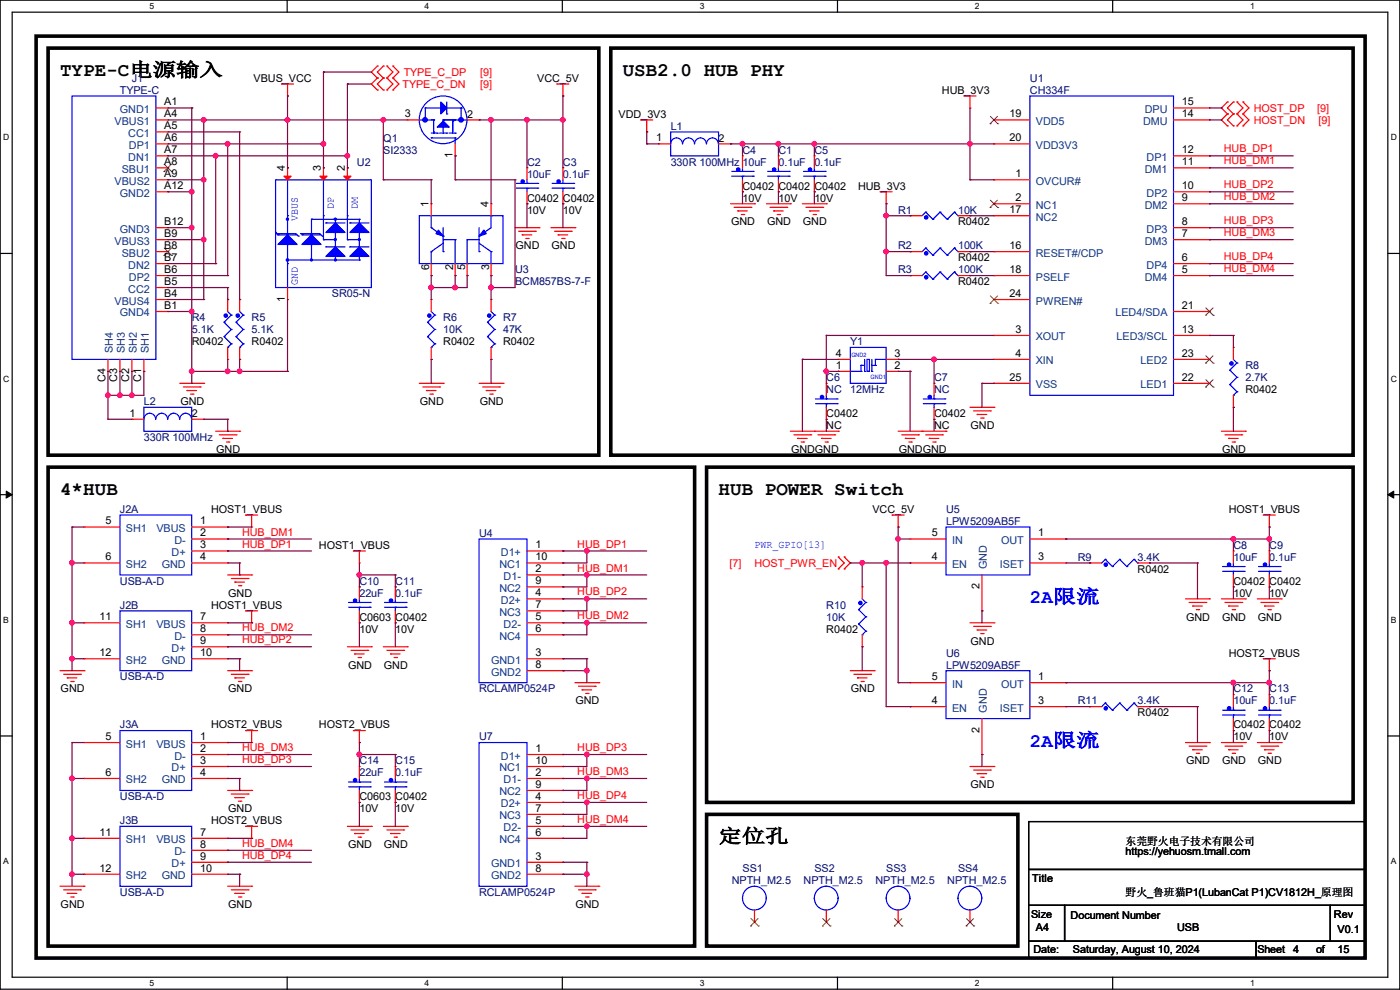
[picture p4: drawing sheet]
<svg xmlns="http://www.w3.org/2000/svg" width="297mm" height="210mm" viewBox="0 0 297 210" stroke-linecap="round" stroke-linejoin="round" font-family="sans-serif">
<defs><g id="words">
<g font-size="4.1">
<text x="12.7" y="16.2">TYPE-C电源输入</text>
<text x="132.1" y="16.2">USB2.0 HUB PHY</text>
<text x="12.7" y="105.1">4*HUB</text>
<text x="152.4" y="105.1">HUB POWER Switch</text>
<text x="152.4" y="178.7">定位孔</text>
</g>
<g font-size="4.1" fill="#00f">
<text x="218.5" y="127.9">2A限流</text>
<text x="218.5" y="158.4">2A限流</text>
</g>
<g font-size="2.3" fill="#000080">
<text x="28" y="17.4">J1</text>
<text x="218.5" y="17.4">U1</text>
<text x="25.4" y="19.9">TYPE-C</text>
<text x="218.5" y="19.9">CH334F</text>
<text x="142.3" y="27.5">L1</text>
<text x="75.7" y="35.1">U2</text>
<text x="81.3" y="30.1">Q1</text>
<text x="81.3" y="32.6">SI2333</text>
<text x="111.8" y="35.1">C2</text>
<text x="119.4" y="35.1">C3</text>
<text x="142.3" y="35.1">330R 100MHz</text>
<text x="157.5" y="32.6">C4</text>
<text x="157.5" y="35.1">10uF</text>
<text x="165.1" y="32.6">C1</text>
<text x="165.1" y="35.1">0.1uF</text>
<text x="172.8" y="32.6">C5</text>
<text x="172.8" y="35.1">0.1uF</text>
<text x="111.8" y="37.7">10uF</text>
<text x="119.4" y="37.7">0.1uF</text>
<text x="190.5" y="45.3">R1</text>
<text x="203.3" y="45.3">10K</text>
<text x="190.5" y="52.9">R2</text>
<text x="203.3" y="52.9">100K</text>
<text x="109.3" y="58">U3</text>
<text x="190.5" y="58">R3</text>
<text x="203.3" y="58">100K</text>
<text x="70.4" y="63.1">SR05-N</text>
<text x="109.3" y="60.5">BCM857BS-7-F</text>
<text x="40.7" y="68.2">R4</text>
<text x="40.7" y="70.7">5.1K</text>
<text x="53.4" y="68.2">R5</text>
<text x="53.4" y="70.7">5.1K</text>
<text x="94" y="68.2">R6</text>
<text x="94" y="70.7">10K</text>
<text x="106.7" y="68.2">R7</text>
<text x="106.7" y="70.7">47K</text>
<text x="180.4" y="73.2">Y1</text>
<text x="175.3" y="80.9">C6</text>
<text x="175.3" y="83.4">NC</text>
<text x="180.4" y="83.4">12MHz</text>
<text x="198.2" y="80.9">C7</text>
<text x="198.2" y="83.4">NC</text>
<text x="264.2" y="78.3">R8</text>
<text x="264.2" y="80.9">2.7K</text>
<text x="30.5" y="85.9">L2</text>
<text x="30.5" y="93.6">330R 100MHz</text>
<text x="25.4" y="108.8">J2A</text>
<text x="101.6" y="113.9">U4</text>
<text x="200.7" y="108.8">U5</text>
<text x="200.7" y="111.3">LPW5209AB5F</text>
<text x="228.6" y="119">R9</text>
<text x="241.4" y="119">3.4K</text>
<text x="261.7" y="116.4">C8</text>
<text x="261.7" y="119">10uF</text>
<text x="269.3" y="116.4">C9</text>
<text x="269.3" y="119">0.1uF</text>
<text x="25.4" y="124">USB-A-D</text>
<text x="76.2" y="124">C10</text>
<text x="83.9" y="124">C11</text>
<text x="25.4" y="129.1">J2B</text>
<text x="76.2" y="126.6">22uF</text>
<text x="83.9" y="126.6">0.1uF</text>
<text x="175.3" y="129.1">R10</text>
<text x="175.3" y="131.7">10K</text>
<text x="200.7" y="139.3">U6</text>
<text x="200.7" y="141.8">LPW5209AB5F</text>
<text x="25.4" y="144.4">USB-A-D</text>
<text x="101.6" y="146.9">RCLAMP0524P</text>
<text x="228.6" y="149.4">R11</text>
<text x="241.4" y="149.4">3.4K</text>
<text x="261.7" y="146.9">C12</text>
<text x="261.7" y="149.4">10uF</text>
<text x="269.3" y="146.9">C13</text>
<text x="269.3" y="149.4">0.1uF</text>
<text x="25.4" y="154.5">J3A</text>
<text x="101.6" y="157.1">U7</text>
<text x="76.2" y="162.1">C14</text>
<text x="76.2" y="164.7">22uF</text>
<text x="83.9" y="162.1">C15</text>
<text x="83.9" y="164.7">0.1uF</text>
<text x="25.4" y="169.8">USB-A-D</text>
<text x="25.4" y="174.8">J3B</text>
<text x="157.5" y="185">SS1</text>
<text x="172.8" y="185">SS2</text>
<text x="188" y="185">SS3</text>
<text x="203.2" y="185">SS4</text>
<text x="25.4" y="190.1">USB-A-D</text>
<text x="101.6" y="190.1">RCLAMP0524P</text>
<text x="155.2" y="187.5">NPTH_M2.5</text>
<text x="170.5" y="187.5">NPTH_M2.5</text>
<text x="185.7" y="187.5">NPTH_M2.5</text>
<text x="201" y="187.5">NPTH_M2.5</text>
</g>
<g font-size="2.3">
<text x="53.8" y="17.4">VBUS_VCC</text>
<text x="114" y="17.4">VCC_5V</text>
<text x="34.8" y="22.4">A1</text>
<text x="199.8" y="19.9">HUB_3V3</text>
<text x="250.7" y="22.4">15</text>
<text x="34.8" y="24.9">A4</text>
<text x="34.8" y="27.4">A5</text>
<text x="34.8" y="30">A6</text>
<text x="85.9" y="24.9">3</text>
<text x="99.1" y="25">2</text>
<text x="131.2" y="25">VDD_3V3</text>
<text x="139.2" y="30">1</text>
<text x="214.2" y="24.9">19</text>
<text x="214.2" y="30">20</text>
<text x="250.7" y="24.9">14</text>
<text x="34.8" y="32.5">A7</text>
<text x="34.8" y="35.1">A8</text>
<text x="96" y="33.6" transform="rotate(-90 96 33.6)">1</text>
<text x="152.4" y="30.1">2</text>
<text x="250.7" y="35.1">11</text>
<text x="250.7" y="32.5">12</text>
<text x="34.8" y="37.6">A9</text>
<text x="34.8" y="40.1">A12</text>
<text x="60.5" y="36.4" transform="rotate(-90 60.5 36.4)">4</text>
<text x="68.1" y="36.4" transform="rotate(-90 68.1 36.4)">3</text>
<text x="73.2" y="36.4" transform="rotate(-90 73.2 36.4)">2</text>
<text x="157.5" y="40.2">C0402</text>
<text x="165.1" y="40.2">C0402</text>
<text x="172.8" y="40.2">C0402</text>
<text x="182" y="40.2">HUB_3V3</text>
<text x="215.4" y="37.6">1</text>
<text x="250.7" y="40.1">10</text>
<text x="34.8" y="47.8">B12</text>
<text x="90.9" y="44" transform="rotate(-90 90.9 44)">1</text>
<text x="103.6" y="44" transform="rotate(-90 103.6 44)">4</text>
<text x="111.8" y="42.8">C0402</text>
<text x="111.8" y="45.3">10V</text>
<text x="119.4" y="42.8">C0402</text>
<text x="119.4" y="45.3">10V</text>
<text x="155.1" y="47.8">GND</text>
<text x="157.5" y="42.8">10V</text>
<text x="162.7" y="47.8">GND</text>
<text x="165.1" y="42.8">10V</text>
<text x="170.4" y="47.8">GND</text>
<text x="172.8" y="42.8">10V</text>
<text x="203.2" y="47.8">R0402</text>
<text x="214.2" y="45.2">17</text>
<text x="215.4" y="42.7">2</text>
<text x="250.7" y="47.8">8</text>
<text x="250.7" y="42.7">9</text>
<text x="34.8" y="50.3">B9</text>
<text x="34.8" y="52.8">B8</text>
<text x="109.4" y="52.9">GND</text>
<text x="117" y="52.9">GND</text>
<text x="214.2" y="52.8">16</text>
<text x="250.7" y="50.3">7</text>
<text x="34.8" y="55.4">B7</text>
<text x="34.8" y="57.9">B6</text>
<text x="91.1" y="57.2" transform="rotate(-90 91.1 57.2)">6</text>
<text x="96.1" y="57.2" transform="rotate(-90 96.1 57.2)">2</text>
<text x="98.7" y="57.2" transform="rotate(-90 98.7 57.2)">5</text>
<text x="103.8" y="57.2" transform="rotate(-90 103.8 57.2)">3</text>
<text x="203.2" y="55.5">R0402</text>
<text x="214.2" y="57.9">18</text>
<text x="250.7" y="57.9">5</text>
<text x="250.7" y="55.4">6</text>
<text x="34.8" y="60.5">B5</text>
<text x="34.8" y="63">B4</text>
<text x="34.8" y="65.5">B1</text>
<text x="60.5" y="64.1" transform="rotate(-90 60.5 64.1)">1</text>
<text x="203.2" y="60.5">R0402</text>
<text x="214.2" y="63">24</text>
<text x="250.7" y="65.5">21</text>
<text x="215.4" y="70.6">3</text>
<text x="250.7" y="70.6">13</text>
<text x="40.7" y="73.2">R0402</text>
<text x="53.4" y="73.2">R0402</text>
<text x="94" y="73.2">R0402</text>
<text x="106.7" y="73.2">R0402</text>
<text x="177.3" y="75.7">4</text>
<text x="189.8" y="75.7">3</text>
<text x="215.4" y="75.7">4</text>
<text x="250.7" y="75.7">23</text>
<text x="22.4" y="80.9" transform="rotate(-90 22.4 80.9)">C4</text>
<text x="24.9" y="80.9" transform="rotate(-90 24.9 80.9)">C3</text>
<text x="27.4" y="80.9" transform="rotate(-90 27.4 80.9)">C2</text>
<text x="30" y="80.9" transform="rotate(-90 30 80.9)">C1</text>
<text x="177.3" y="78.2">1</text>
<text x="189.8" y="78.2">2</text>
<text x="214.2" y="80.8">25</text>
<text x="250.7" y="80.8">22</text>
<text x="264.2" y="83.4">R0402</text>
<text x="27.5" y="88.4">1</text>
<text x="38.3" y="85.9">GND</text>
<text x="40.7" y="88.5">2</text>
<text x="89.1" y="85.9">GND</text>
<text x="101.8" y="85.9">GND</text>
<text x="175.3" y="88.5">C0402</text>
<text x="198.2" y="88.5">C0402</text>
<text x="175.3" y="91">NC</text>
<text x="198.2" y="91">NC</text>
<text x="205.9" y="91">GND</text>
<text x="45.9" y="96.1">GND</text>
<text x="167.8" y="96.1">GNDGND</text>
<text x="190.7" y="96.1">GNDGND</text>
<text x="259.3" y="96.1">GND</text>
<text x="22.4" y="111.3">5</text>
<text x="42.5" y="111.3">1</text>
<text x="42.5" y="113.8">2</text>
<text x="44.8" y="108.8">HOST1_VBUS</text>
<text x="185.1" y="108.8">VCC_5V</text>
<text x="197.7" y="113.8">5</text>
<text x="220.3" y="113.8">1</text>
<text x="260.7" y="108.8">HOST1_VBUS</text>
<text x="22.4" y="118.9">6</text>
<text x="42.5" y="116.3">3</text>
<text x="42.5" y="118.9">4</text>
<text x="67.6" y="116.4">HOST1_VBUS</text>
<text x="113.6" y="116.3">1</text>
<text x="113.6" y="118.9">10</text>
<text x="197.7" y="118.9">4</text>
<text x="220.3" y="118.9">3</text>
<text x="113.6" y="121.4">2</text>
<text x="113.6" y="124">9</text>
<text x="207.8" y="125" transform="rotate(-90 207.8 125)">2</text>
<text x="241.3" y="121.5">R0402</text>
<text x="261.7" y="124">C0402</text>
<text x="269.3" y="124">C0402</text>
<text x="21.1" y="131.6">11</text>
<text x="42.5" y="131.6">7</text>
<text x="44.8" y="129.1">HOST1_VBUS</text>
<text x="48.4" y="126.6">GND</text>
<text x="76.2" y="131.7">C0603</text>
<text x="83.9" y="131.7">C0402</text>
<text x="113.6" y="126.5">4</text>
<text x="113.6" y="131.6">5</text>
<text x="113.6" y="129">7</text>
<text x="251.6" y="131.7">GND</text>
<text x="259.3" y="131.7">GND</text>
<text x="261.7" y="126.6">10V</text>
<text x="266.9" y="131.7">GND</text>
<text x="269.3" y="126.6">10V</text>
<text x="42.5" y="134.1">8</text>
<text x="42.5" y="136.7">9</text>
<text x="76.2" y="134.2">10V</text>
<text x="83.9" y="134.2">10V</text>
<text x="113.6" y="134.1">6</text>
<text x="175.3" y="134.2">R0402</text>
<text x="205.9" y="136.7">GND</text>
<text x="21.1" y="139.2">12</text>
<text x="42.5" y="139.2">10</text>
<text x="73.8" y="141.8">GND</text>
<text x="81.5" y="141.8">GND</text>
<text x="113.6" y="139.2">3</text>
<text x="113.6" y="141.7">8</text>
<text x="260.7" y="139.3">HOST2_VBUS</text>
<text x="12.9" y="146.9">GND</text>
<text x="48.4" y="146.9">GND</text>
<text x="122.1" y="149.4">GND</text>
<text x="180.5" y="146.9">GND</text>
<text x="197.7" y="144.3">5</text>
<text x="197.7" y="149.4">4</text>
<text x="220.3" y="149.4">3</text>
<text x="220.3" y="144.3">1</text>
<text x="44.8" y="154.5">HOST2_VBUS</text>
<text x="67.6" y="154.5">HOST2_VBUS</text>
<text x="207.8" y="155.5" transform="rotate(-90 207.8 155.5)">2</text>
<text x="241.3" y="152">R0402</text>
<text x="261.7" y="154.5">C0402</text>
<text x="269.3" y="154.5">C0402</text>
<text x="22.4" y="157">5</text>
<text x="42.5" y="157">1</text>
<text x="42.5" y="159.5">2</text>
<text x="113.6" y="159.5">1</text>
<text x="261.7" y="157.1">10V</text>
<text x="269.3" y="157.1">10V</text>
<text x="22.4" y="164.6">6</text>
<text x="42.5" y="162.1">3</text>
<text x="42.5" y="164.6">4</text>
<text x="113.6" y="164.6">2</text>
<text x="113.6" y="167.1">9</text>
<text x="113.6" y="162.1">10</text>
<text x="205.9" y="167.2">GND</text>
<text x="251.6" y="162.1">GND</text>
<text x="259.3" y="162.1">GND</text>
<text x="266.9" y="162.1">GND</text>
<text x="48.4" y="172.3">GND</text>
<text x="76.2" y="169.8">C0603</text>
<text x="76.2" y="172.3">10V</text>
<text x="83.9" y="169.8">C0402</text>
<text x="83.9" y="172.3">10V</text>
<text x="113.6" y="169.7">4</text>
<text x="113.6" y="172.2">7</text>
<text x="21.1" y="177.3">11</text>
<text x="42.5" y="177.3">7</text>
<text x="42.5" y="179.8">8</text>
<text x="44.8" y="174.8">HOST2_VBUS</text>
<text x="73.8" y="179.9">GND</text>
<text x="81.5" y="179.9">GND</text>
<text x="113.6" y="174.8">5</text>
<text x="113.6" y="177.3">6</text>
<text x="238.8" y="179.2">东莞野火电子技术有限公司</text>
<text x="21.1" y="184.9">12</text>
<text x="42.5" y="182.4">9</text>
<text x="42.5" y="184.9">10</text>
<text x="113.6" y="182.4">3</text>
<text x="113.6" y="184.9">8</text>
<text x="238.8" y="181.4">https://yehuosm.tmall.com</text>
<text x="219" y="187">Title</text>
<text x="238.8" y="190.1">野火_鲁班猫P1(LubanCat P1)CV1812H_原理图</text>
<text x="12.9" y="192.6">GND</text>
<text x="48.4" y="192.6">GND</text>
<text x="122.1" y="192.6">GND</text>
<text x="218.7" y="194.6">Size</text>
<text x="219.8" y="197.4">A4</text>
<text x="227.1" y="194.9">Document Number</text>
<text x="249.7" y="197.4">USB</text>
<text x="283" y="194.6">Rev</text>
<text x="283.8" y="197.9">V0.1</text>
<text x="219.2" y="202.3">Date:</text>
<text x="227.6" y="202.3">Saturday, August 10, 2024</text>
<text x="266.8" y="202.3">Sheet</text>
<text x="274.4" y="202.3">4</text>
<text x="279.2" y="202.3">of</text>
<text x="283.8" y="202.3">15</text>
</g>
<g font-size="2.3" fill="#f00">
<text x="85.6" y="16.1">TYPE_C_DP</text>
<text x="101.9" y="16.1">[9]</text>
<text x="85.4" y="18.6">TYPE_C_DN</text>
<text x="101.9" y="18.6">[9]</text>
<text x="266" y="23.7">HOST_DP</text>
<text x="279.4" y="23.7">[9]</text>
<text x="266" y="26.2">HOST_DN</text>
<text x="279.7" y="26.2">[9]</text>
<text x="259.6" y="32.3">HUB_DP1</text>
<text x="259.6" y="34.9">HUB_DM1</text>
<text x="259.6" y="40">HUB_DP2</text>
<text x="259.6" y="42.5">HUB_DM2</text>
<text x="259.6" y="47.6">HUB_DP3</text>
<text x="259.6" y="50.1">HUB_DM3</text>
<text x="259.6" y="57.7">HUB_DM4</text>
<text x="259.6" y="55.2">HUB_DP4</text>
<text x="51.4" y="113.6">HUB_DM1</text>
<text x="51.4" y="116.2">HUB_DP1</text>
<text x="122.5" y="116.2">HUB_DP1</text>
<text x="122.5" y="121.2">HUB_DM1</text>
<text x="154.7" y="120.2">[7]</text>
<text x="160.1" y="120.2">HOST_PWR_EN</text>
<text x="122.5" y="126.3">HUB_DP2</text>
<text x="122.5" y="131.4">HUB_DM2</text>
<text x="51.4" y="133.9">HUB_DM2</text>
<text x="51.4" y="136.5">HUB_DP2</text>
<text x="51.4" y="159.3">HUB_DM3</text>
<text x="51.4" y="161.9">HUB_DP3</text>
<text x="122.5" y="159.3">HUB_DP3</text>
<text x="122.5" y="164.4">HUB_DM3</text>
<text x="122.5" y="169.5">HUB_DP4</text>
<text x="51.4" y="179.7">HUB_DM4</text>
<text x="122.5" y="174.6">HUB_DM4</text>
<text x="51.4" y="182.2">HUB_DP4</text>
</g>
<g font-size="2.3" fill="#004080">
<text x="25.4" y="24">GND1</text>
<text x="242.9" y="24">DPU</text>
<text x="24.3" y="26.5">VBUS1</text>
<text x="27.2" y="29">CC1</text>
<text x="219.8" y="26.5">VDD5</text>
<text x="242.5" y="26.5">DMU</text>
<text x="27.2" y="34.1">DN1</text>
<text x="27.3" y="31.6">DP1</text>
<text x="219.8" y="31.6">VDD3V3</text>
<text x="243.3" y="34.1">DP1</text>
<text x="24.3" y="39.2">VBUS2</text>
<text x="25.4" y="41.7">GND2</text>
<text x="25.8" y="36.7">SBU1</text>
<text x="219.8" y="39.2">OVCUR#</text>
<text x="242.9" y="36.7">DM1</text>
<text x="243.3" y="41.7">DP2</text>
<text x="219.8" y="44.3">NC1</text>
<text x="219.8" y="46.8">NC2</text>
<text x="242.9" y="44.3">DM2</text>
<text x="24.3" y="51.9">VBUS3</text>
<text x="25.4" y="49.4">GND3</text>
<text x="242.9" y="51.9">DM3</text>
<text x="243.3" y="49.4">DP3</text>
<text x="25.8" y="54.4">SBU2</text>
<text x="27.2" y="57">DN2</text>
<text x="27.3" y="59.5">DP2</text>
<text x="219.8" y="54.4">RESET#/CDP</text>
<text x="219.8" y="59.5">PSELF</text>
<text x="242.9" y="59.5">DM4</text>
<text x="243.3" y="57">DP4</text>
<text x="24.3" y="64.6">VBUS4</text>
<text x="27.2" y="62.1">CC2</text>
<text x="219.8" y="64.6">PWREN#</text>
<text x="25.4" y="67.1">GND4</text>
<text x="236.6" y="67.1">LED4/SDA</text>
<text x="24" y="75" transform="rotate(-90 24 75)">SH4</text>
<text x="26.5" y="75" transform="rotate(-90 26.5 75)">SH3</text>
<text x="29" y="75" transform="rotate(-90 29 75)">SH2</text>
<text x="31.6" y="75" transform="rotate(-90 31.6 75)">SH1</text>
<text x="219.8" y="72.2">XOUT</text>
<text x="219.8" y="77.3">XIN</text>
<text x="236.9" y="72.2">LED3/SCL</text>
<text x="242" y="77.3">LED2</text>
<text x="219.8" y="82.4">VSS</text>
<text x="242" y="82.4">LED1</text>
<text x="26.7" y="112.9">SH1</text>
<text x="33.2" y="112.9">VBUS</text>
<text x="36.4" y="117.9">D+</text>
<text x="37" y="115.4">D-</text>
<text x="106.3" y="117.9">D1+</text>
<text x="202" y="115.4">IN</text>
<text x="212.4" y="115.4">OUT</text>
<text x="26.7" y="120.5">SH2</text>
<text x="34.3" y="120.5">GND</text>
<text x="106" y="125.6">NC2</text>
<text x="106" y="120.5">NC1</text>
<text x="106.9" y="123">D1-</text>
<text x="202" y="120.5">EN</text>
<text x="209.4" y="120.7" transform="rotate(-90 209.4 120.7)">GND</text>
<text x="212.1" y="120.5">ISET</text>
<text x="106" y="130.6">NC3</text>
<text x="106.3" y="128.1">D2+</text>
<text x="26.7" y="133.2">SH1</text>
<text x="33.2" y="133.2">VBUS</text>
<text x="37" y="135.7">D-</text>
<text x="106" y="135.7">NC4</text>
<text x="106.9" y="133.2">D2-</text>
<text x="26.7" y="140.8">SH2</text>
<text x="34.3" y="140.8">GND</text>
<text x="36.4" y="138.3">D+</text>
<text x="104.2" y="140.8">GND1</text>
<text x="104.2" y="143.3">GND2</text>
<text x="202" y="145.9">IN</text>
<text x="212.4" y="145.9">OUT</text>
<text x="202" y="151">EN</text>
<text x="209.4" y="151.2" transform="rotate(-90 209.4 151.2)">GND</text>
<text x="212.1" y="151">ISET</text>
<text x="26.7" y="158.6">SH1</text>
<text x="33.2" y="158.6">VBUS</text>
<text x="37" y="161.1">D-</text>
<text x="106.3" y="161.1">D1+</text>
<text x="26.7" y="166.2">SH2</text>
<text x="34.3" y="166.2">GND</text>
<text x="36.4" y="163.7">D+</text>
<text x="106" y="163.7">NC1</text>
<text x="106.9" y="166.2">D1-</text>
<text x="106" y="173.8">NC3</text>
<text x="106" y="168.7">NC2</text>
<text x="106.3" y="171.3">D2+</text>
<text x="26.7" y="178.9">SH1</text>
<text x="33.2" y="178.9">VBUS</text>
<text x="106" y="178.9">NC4</text>
<text x="106.9" y="176.4">D2-</text>
<text x="36.4" y="184">D+</text>
<text x="37" y="181.4">D-</text>
<text x="104.2" y="184">GND1</text>
<text x="26.7" y="186.5">SH2</text>
<text x="34.3" y="186.5">GND</text>
<text x="104.2" y="186.5">GND2</text>
</g>
<g font-size="2.3" fill="#00f">
<text x="63.2" y="46.8" transform="rotate(-90 63.2 46.8)">VBUS</text>
<text x="70.8" y="44.2" transform="rotate(-90 70.8 44.2)">DP</text>
<text x="75.9" y="44.2" transform="rotate(-90 75.9 44.2)">DM</text>
<text x="63.2" y="60.5" transform="rotate(-90 63.2 60.5)">GND</text>
<text x="160.1" y="116.2">PWR_GPIO[13]</text>
</g>
<g font-size="1.8">
<text x="31.7" y="1.9">5</text>
<text x="90.1" y="1.9">4</text>
<text x="148.5" y="1.9">3</text>
<text x="206.8" y="1.9">2</text>
<text x="265.2" y="1.9">1</text>
<text x=".7" y="29.8">D</text>
<text x="295.1" y="29.8">D</text>
<text x=".7" y="80.9">C</text>
<text x="295.1" y="80.9">C</text>
<text x=".7" y="132.1">B</text>
<text x="295.1" y="132.1">B</text>
<text x=".7" y="183.3">A</text>
<text x="295.1" y="183.3">A</text>
<text x="31.7" y="209.2">5</text>
<text x="90.1" y="209.2">4</text>
<text x="148.5" y="209.2">3</text>
<text x="206.8" y="209.2">2</text>
<text x="265.2" y="209.2">1</text>
</g>
<g font-size="1.3" fill="#00f">
<text x="180.6" y="75.6">GND2</text>
<text x="184.7" y="80.5">GND1</text>
</g>
</g></defs>
<path d="M0 0h297v209.8h-297zM2.6 2.6h291.8v204.7h-291.8z" fill="none" stroke="#000" stroke-width=".25"/>
<g fill="#fff">
<path d="M31.7 .3h1v2h-1z"/>
<path d="M31.7 207.6h1v1.9h-1z"/>
</g>
<path d="M60.9 0v2.6M60.9 207.3v2.5" fill="none" stroke="#000" stroke-width=".25"/>
<g fill="#fff">
<path d="M90.1 .3h1v2h-1z"/>
<path d="M90.1 207.6h1v1.9h-1z"/>
</g>
<path d="M119.3 0v2.6M119.3 207.3v2.5" fill="none" stroke="#000" stroke-width=".25"/>
<g fill="#fff">
<path d="M148.5 .3h.9v2h-.9z"/>
<path d="M148.5 207.6h.9v1.9h-.9z"/>
</g>
<path d="M177.7 0v2.6M177.7 207.3v2.5" fill="none" stroke="#000" stroke-width=".25"/>
<g fill="#fff">
<path d="M206.8 .3h1v2h-1z"/>
<path d="M206.8 207.6h1v1.9h-1z"/>
</g>
<path d="M236.1 0v2.6M236.1 207.3v2.5" fill="none" stroke="#000" stroke-width=".25"/>
<g fill="#fff">
<path d="M265.2 .3h1v2h-1z"/>
<path d="M265.2 207.6h1v1.9h-1z"/>
<path d="M.7 28.2h1.2v1.9h-1.2z"/>
<path d="M295.1 28.2h1.2v1.9h-1.2z"/>
<path d="M.7 79.3h1.2v2h-1.2z"/>
<path d="M295.1 79.3h1.2v2h-1.2z"/>
</g>
<path d="M0 53.8h2.6M294.4 53.8h2.6" fill="none" stroke="#000" stroke-width=".25"/>
<g fill="#fff">
<path d="M.7 130.5h1.2v2h-1.2z"/>
<path d="M295.1 130.5h1.1v2h-1.1z"/>
</g>
<path d="M0 104.9h2.6M294.4 104.9h2.6" fill="none" stroke="#000" stroke-width=".25"/>
<path d="M1.3 104.2l1.3 .7-1.3 .8zM294.4 104.9l1.3-.7v1.5z" fill="#000" stroke="#000" stroke-width=".21"/>
<g fill="#fff">
<path d="M.7 181.7h1.2v2h-1.2z"/>
<path d="M295.1 181.7h1.1v2h-1.1z"/>
</g>
<path d="M0 156.1h2.6M294.4 156.1h2.6M218.2 174.3h71.4v10.1h-71.4zM218.2 184.4h71.4v7.7h-71.4zM218.2 192.1h7.6v7.6h-7.6zM218.2 199.7h48.3v3.5h-48.3zM225.8 192.1h56.4v7.6h-56.4zM266.5 199.7h23.1v3.5h-23.1zM282.2 192.1h7.4v7.6h-7.4z" fill="none" stroke="#000" stroke-width=".25"/>
<path d="M7.7 7.7h281.9v195.5h-281.9zM10.2 10.2h116.8v86.4h-116.8zM129.6 10.2h157.5v86.4h-157.5zM10.2 99.1h137.2v101.6h-137.2zM149.9 99.1h137.2v71.1h-137.2zM149.9 172.8h66v27.9h-66z" fill="none" stroke="#000" stroke-width=".76"/>
<g fill="none" stroke="#f00" stroke-width=".25">
<path d="M59.7 17.8h.1M59.7 17.8h2.6M61 17.8v2.6M80.1 16.6h.1M80.1 19.1h.1M80.1 14h.1M80.1 16.6l-1.3 1.2 1.3 1.3M80.1 14l-1.3 1.3 1.3 1.3M81.3 19.1h.1M81.3 16.6h.1M81.3 14h.1M81.3 16.6l-1.2 1.2 1.2 1.3"/>
<path d="M81.3 14l-1.2 1.3 1.2 1.3M82.1 19.1h.1M82.1 16.6h.1M82.1 14h.1M82.1 16.6l1.3 1.2-1.3 1.3M82.1 14l1.3 1.3-1.3 1.3M83.4 16.6h.1M83.4 19.1h.1M83.4 14h.1M83.4 16.6l1.2 1.2-1.2 1.3M83.4 14l1.2 1.3-1.2 1.3M118.2 17.8h.1"/>
<path d="M118.2 17.8h2.5M119.4 17.8v2.6M33.1 25.4h2.5M33.1 30.5h2.5M33.1 22.9h2.5M33.1 28h2.5M33.1 33.1h2.5M33.1 35.6h2.5M33.1 38.1h2.5M35.6 22.9h.1M35.6 25.4h.1M35.6 28h.1"/>
<path d="M35.6 30.5h.1M35.6 33.1h.1M35.6 35.6h.1M35.6 38.1h.1M61 20.4h.1M61 35.6h.1M61 35.6v2.5M68.6 35.6h.1M68.6 35.6v2.5M73.7 35.6h.1M73.7 35.6v2.5M86.4 25.4h.1"/>
<path d="M86.4 25.4h2.5M96.6 33.1h.1M96.6 30.5v2.6M99.1 25.4h2.5M101.6 25.4h.1M111.8 35.6h.1M111.8 35.6v2.5M119.4 20.4h.1M119.4 35.6h.1M119.4 35.6v2.5M135.9 25.4h.1M135.9 25.4h2.6"/>
<path d="M137.2 28h.1M137.2 25.4v2.6M139.7 30.5h.1M139.7 30.5h2.6M152.4 30.5h2.6M155 30.5h.1M157.5 33.1h.1M157.5 33.1v2.5M157.5 38.1v2.6M165.1 33.1h.1M165.1 33.1v2.5M165.1 38.1v2.6"/>
<path d="M172.8 33.1h.1M172.8 33.1v2.5M172.8 38.1v2.6M204.5 20.4h.1M204.5 20.4h2.6M205.8 22.9h.1M205.8 20.4v2.5M210.9 38.1h.1M210.9 25.4h.1M210.9 30.5h.1M210.9 25.4h7.6M210.9 30.5h7.6"/>
<path d="M210.9 38.1h7.6M249 25.4h7.6M249 22.9h7.6M249 33.1h7.6M249 35.6h7.6M256.6 35.6h.1M256.6 33.1h.1M256.6 25.4h.1M256.6 22.9h.1M260.4 21.6h.1M260.4 24.2h.1M260.4 26.7h.1"/>
<path d="M260.4 21.6l-1.3 1.3 1.3 1.3M260.4 24.2l-1.3 1.2 1.3 1.3M261.7 24.2h.1M261.7 21.6h.1M261.7 26.7h.1M261.7 21.6l-1.3 1.3 1.3 1.3M261.7 24.2l-1.3 1.2 1.3 1.3M262.4 24.2h.1M262.4 21.6h.1M262.4 26.7h.1M262.4 21.6l1.3 1.3-1.3 1.3M262.4 24.2l1.3 1.2-1.3 1.3"/>
<path d="M263.7 21.6h.1M263.7 24.2h.1M263.7 26.7h.1M263.7 21.6l1.3 1.3-1.3 1.3M263.7 24.2l1.3 1.2-1.3 1.3M33.1 48.3h2.5M33.1 40.7h2.5M33.1 50.8h2.5M33.1 53.4h2.5M33.1 55.9h2.5M33.1 58.5h2.5M35.6 40.7h.1"/>
<path d="M35.6 48.3h.1M35.6 50.8h.1M35.6 53.4h.1M35.6 55.9h.1M35.6 58.5h.1M91.5 43.2h.1M91.5 58.5h.1M91.5 43.2v2.6M91.5 55.9v2.6M96.6 58.5h.1M96.6 55.9v2.6M99.1 58.5h.1"/>
<path d="M99.1 55.9v2.6M104.2 58.5h.1M104.2 43.2h.1M104.2 43.2v2.6M104.2 55.9v2.6M109.3 48.3h5M110 49.1h3.6M110.8 49.8h.1M110.8 49.8h2M111.5 50.6h.6M111.8 43.2h.1M111.8 40.7v2.5"/>
<path d="M112.1 50.6h.1M113.6 49.1h.1M114.3 48.3h.1M116.9 48.3h5.1M117.6 49.1h3.6M118.4 49.8h.1M118.4 49.8h2M119.2 50.6h.5M119.4 43.2h.1M119.4 40.7v2.5M119.7 50.6h.1M121.2 49.1h.1"/>
<path d="M122 48.3h.1M155 43.2h5.1M155.7 44h3.6M156.5 44.7h.1M156.5 44.7h2M157.3 45.5h.5M157.5 40.7h.1M157.8 45.5h.1M159.3 44h.1M160.1 43.2h.1M162.6 43.2h5.1M163.4 44h3.5"/>
<path d="M164.1 44.7h.1M164.1 44.7h2.1M164.9 45.5h.5M165.1 40.7h.1M165.4 45.5h.1M166.9 44h.1M167.7 43.2h.1M170.2 43.2h5.1M171 44h3.5M171.7 44.7h.1M171.7 44.7h2.1M172.5 45.5h.5"/>
<path d="M172.8 40.7h.1M173 45.5h.1M174.5 44h.1M175.3 43.2h.1M186.7 40.7h.1M186.7 40.7h2.6M188 43.2h.1M188 40.7v2.5M193.1 45.8h.1M193.1 53.4h.1M193.1 58.5h.1M193.1 53.4h2.5"/>
<path d="M193.1 58.5h2.5M193.1 45.8h2.5M203.2 53.4h2.6M203.2 58.5h2.6M203.2 45.8h2.6M205.8 45.8h.1M205.8 53.4h.1M205.8 58.5h.1M210.9 43.2h.1M210.9 53.4h.1M210.9 45.8h.1M210.9 58.5h.1"/>
<path d="M210.9 43.2h7.6M210.9 53.4h7.6M210.9 58.5h7.6M210.9 45.8h7.6M249 48.3h7.6M249 43.2h7.6M249 40.7h7.6M249 50.8h7.6M249 55.9h7.6M249 58.5h7.6M256.6 58.5h.1M256.6 55.9h.1"/>
<path d="M256.6 50.8h.1M256.6 48.3h.1M256.6 43.2h.1M256.6 40.7h.1M22.9 78.8h.1M22.9 76.2v2.6M25.4 78.8h.1M25.4 76.2v2.6M28 78.8h.1M28 76.2v2.6M30.5 78.8h.1M30.5 76.2v2.6"/>
<path d="M33.1 61h2.5M33.1 63.5h2.5M33.1 66.1h2.5M35.6 61h.1M35.6 63.5h.1M35.6 66.1h.1M48.3 63.5h.1M48.3 76.2h.1M48.3 63.5v2.6M48.3 73.7v2.5M50.8 63.5h.1M50.8 76.2h.1"/>
<path d="M50.8 63.5v2.6M50.8 73.7v2.5M61 63.5h.1M61 61v2.5M91.5 63.5h.1M91.5 76.2h.1M91.5 63.5v2.6M91.5 73.7v2.5M104.2 63.5h.1M104.2 76.2h.1M104.2 63.5v2.6M104.2 73.7v2.5"/>
<path d="M177.8 78.8h.1M177.8 76.2h.1M177.8 78.8h2.6M177.8 76.2h2.6M188 78.8h2.5M188 76.2h2.5M190.5 78.8h.1M190.5 76.2h.1M210.9 71.2h.1M210.9 76.2h.1M210.9 63.5h.1M210.9 63.5h7.6"/>
<path d="M210.9 76.2h7.6M210.9 71.2h7.6M249 66.1h7.6M249 76.2h7.6M249 71.2h7.6M256.6 71.2h.1M256.6 66.1h.1M256.6 76.2h.1M261.7 73.7h.1M261.7 73.7v2.5M28 88.9h.1M28 88.9h2.5"/>
<path d="M38.1 81.3h5.1M38.9 82.1h3.6M39.7 82.8h.1M39.7 82.8h2M40.4 83.6h.5M40.7 88.9h2.5M40.9 83.6h.1M42.5 82.1h.1M43.2 81.3h.1M43.2 88.9h.1M45.8 91.5h5M46.5 92.2h3.6"/>
<path d="M47.3 93h.1M47.3 93h2M48 93.8h.6M48.6 93.8h.1M50.1 92.2h.1M50.8 91.5h.1M88.9 81.3h5.1M89.7 82.1h3.6M90.5 82.8h.1M90.5 82.8h2M91.2 83.6h.5M91.7 83.6h.1"/>
<path d="M93.3 82.1h.1M94 81.3h.1M101.6 81.3h5.1M102.4 82.1h3.6M103.2 82.8h.1M103.2 82.8h2M103.9 83.6h.5M104.4 83.6h.1M106 82.1h.1M106.7 81.3h.1M167.7 91.5h10.1M168.4 92.2h3.6"/>
<path d="M169.2 93h.1M169.2 93h2M170 93.8h.5M170.5 93.8h.1M172 92.2h.1M172.8 91.5h.1M173.5 92.2h3.6M174.3 93h.1M174.3 93h2M175 93.8h.6M175.3 81.3h.1M175.3 88.9h.1"/>
<path d="M175.3 81.3v2.6M175.3 86.4v2.5M175.6 93.8h.1M177.1 92.2h.1M177.8 91.5h.1M190.5 91.5h10.2M191.3 92.2h3.6M192.1 93h.1M192.1 93h2M192.8 93.8h.5M193.3 93.8h.1M194.9 92.2h.1"/>
<path d="M195.6 91.5h.1M196.4 92.2h3.5M197.1 93h.1M197.1 93h2.1M197.9 93.8h.5M198.2 81.3h.1M198.2 88.9h.1M198.2 81.3v2.6M198.2 86.4v2.5M198.4 93.8h.1M199.9 92.2h.1M200.7 91.5h.1"/>
<path d="M205.8 86.4h5.1M206.5 87.2h3.6M207.3 87.9h.1M207.3 87.9h2M208.1 88.7h.5M208.6 88.7h.1M210.1 87.2h.1M210.9 86.4h.1M210.9 81.3h.1M210.9 81.3h7.6M249 81.3h7.6M256.6 81.3h.1"/>
<path d="M259.1 91.5h5.1M259.9 92.2h3.5M260.6 93h.1M260.6 93h2.1M261.4 93.8h.5M261.7 86.4h.1M261.7 83.9v2.5M261.9 93.8h.1M263.4 92.2h.1M264.2 91.5h.1M17.8 111.8h.1M17.8 119.4h.1"/>
<path d="M17.8 119.4h7.6M17.8 111.8h7.6M40.7 116.9h7.6M40.7 119.4h7.6M40.7 114.3h7.6M40.7 111.8h7.6M48.3 111.8h.1M48.3 114.3h.1M48.3 116.9h.1M48.3 119.4h.1M52.1 109.3h.1M52.1 109.3h2.6"/>
<path d="M53.4 111.8h.1M53.4 109.3v2.5M75 116.9h.1M75 116.9h2.5M76.2 119.4h.1M76.2 116.9v2.5M111.8 116.9h7.6M111.8 119.4h7.6M119.4 116.9h.1M119.4 119.4h.1M177.8 118.2h.1M177.8 118.2l1.3 1.2-1.3 1.3"/>
<path d="M179.1 118.2h.1M179.1 118.2l1.3 1.2-1.3 1.3M189.3 109.3h.1M189.3 109.3h2.5M190.5 111.8h.1M190.5 109.3v2.5M193.1 114.3h.1M193.1 119.4h.1M193.1 119.4h7.6M193.1 114.3h7.6M218.5 119.4h7.6M218.5 114.3h7.6"/>
<path d="M226.1 119.4h.1M226.1 114.3h.1M231.2 119.4h.1M231.2 119.4h2.5M241.3 119.4h2.6M243.9 119.4h.1M261.7 116.9h.1M261.7 116.9v2.5M268 109.3h.1M268 109.3h2.6M269.3 111.8h.1M269.3 116.9h.1"/>
<path d="M269.3 109.3v2.5M269.3 116.9v2.5M17.8 132.1h.1M17.8 139.7h.1M17.8 132.1h7.6M17.8 139.7h7.6M40.7 132.1h7.6M40.7 139.7h7.6M40.7 137.2h7.6M40.7 134.7h7.6M48.3 132.1h.1M48.3 134.7h.1"/>
<path d="M48.3 137.2h.1M48.3 139.7h.1M48.3 122h5.1M49.1 122.7h3.5M49.8 123.5h.1M49.8 123.5h2.1M50.6 124.2h.5M51.1 124.2h.1M52.1 129.6h.1M52.1 129.6h2.6M52.6 122.7h.1M53.4 122h.1"/>
<path d="M53.4 132.1h.1M53.4 129.6v2.5M73.7 137.2h5.1M74.5 138h3.5M75.2 138.7h.1M75.2 138.7h2.1M76 139.5h.5M76.2 124.5h.1M76.2 132.1h.1M76.2 124.5v2.5M76.2 129.6v2.5M76.5 139.5h.1"/>
<path d="M78 138h.1M78.8 137.2h.1M81.3 137.2h5.1M82.1 138h3.5M82.8 138.7h.1M82.8 138.7h2.1M83.6 139.5h.5M83.9 124.5h.1M83.9 132.1h.1M83.9 124.5v2.5M83.9 129.6v2.5M84.1 139.5h.1"/>
<path d="M85.6 138h.1M86.4 137.2h.1M111.8 127h7.6M111.8 132.1h7.6M111.8 139.7h7.6M111.8 122h7.6M111.8 129.6h7.6M111.8 134.7h7.6M111.8 124.5h7.6M119.4 122h.1M119.4 139.7h.1M119.4 127h.1"/>
<path d="M119.4 132.1h.1M119.4 134.7h.1M119.4 129.6h.1M119.4 124.5h.1M177.8 120.7h.1M179.1 120.7h.1M182.9 124.5h.1M182.9 137.2h.1M182.9 124.5v2.5M182.9 134.7v2.5M205.8 132.1h5.1M206.5 132.9h3.6"/>
<path d="M207.3 133.6h.1M207.3 133.6h2M208.1 134.4h.5M208.3 129.6h.1M208.3 122v7.6M208.6 134.4h.1M210.1 132.9h.1M210.9 132.1h.1M251.5 127h5.1M252.3 127.8h3.5M253 128.6h.1M253 128.6h2.1"/>
<path d="M253.8 129.3h.5M254.3 129.3h.1M255.8 127.8h.1M256.6 127h.1M259.1 127h5.1M259.9 127.8h3.5M260.6 128.6h.1M260.6 128.6h2.1M261.4 129.3h.5M261.7 124.5h.1M261.7 122v2.5M261.9 129.3h.1"/>
<path d="M263.4 127.8h.1M264.2 127h.1M266.7 127h5.1M267.5 127.8h3.6M268 139.7h.1M268 139.7h2.6M268.3 128.6h.1M268.3 128.6h2M269 129.3h.5M269.3 124.5h.1M269.3 122v2.5M269.3 139.7v2.6"/>
<path d="M269.5 129.3h.1M271.1 127.8h.1M271.8 127h.1M12.7 142.3h5.1M13.5 143h3.6M14.3 143.8h.1M14.3 143.8h2M15 144.6h.5M15.5 144.6h.1M17.1 143h.1M17.8 142.3h.1M17.8 157.5h.1"/>
<path d="M17.8 157.5h7.6M40.7 157.5h7.6M48.3 157.5h.1M48.3 142.3h5.1M49.1 143h3.5M49.8 143.8h.1M49.8 143.8h2.1M50.6 144.6h.5M51.1 144.6h.1M52.1 155h.1M52.1 155h2.6M52.6 143h.1"/>
<path d="M53.4 142.3h.1M53.4 157.5h.1M53.4 155v2.5M75 155h.1M75 155h2.5M76.2 157.5h.1M76.2 155v2.5M111.8 142.3h7.6M119.4 142.3h.1M122 144.8h5M122.7 145.6h3.6M123.5 146.3h.1"/>
<path d="M123.5 146.3h2M124.2 147.1h.6M124.8 147.1h.1M126.3 145.6h.1M127 144.8h.1M180.4 142.3h5.1M181.1 143h3.6M181.9 143.8h.1M181.9 143.8h2M182.7 144.6h.5M183.2 144.6h.1M184.7 143h.1"/>
<path d="M185.5 142.3h.1M193.1 144.8h.1M193.1 149.9h.1M193.1 144.8h7.6M193.1 149.9h7.6M208.3 152.4v7.7M218.5 144.8h7.6M218.5 149.9h7.6M226.1 149.9h.1M226.1 144.8h.1M231.2 149.9h.1M231.2 149.9h2.5"/>
<path d="M241.3 149.9h2.6M243.9 149.9h.1M251.5 157.5h5.1M252.3 158.3h3.5M253 159h.1M253 159h2.1M253.8 159.8h.5M254.3 159.8h.1M255.8 158.3h.1M256.6 157.5h.1M259.1 157.5h5.1M259.9 158.3h3.5"/>
<path d="M260.6 159h.1M260.6 159h2.1M261.4 159.8h.5M261.7 147.4h.1M261.7 155h.1M261.7 147.4v2.5M261.7 152.4v2.6M261.9 159.8h.1M263.4 158.3h.1M264.2 157.5h.1M266.7 157.5h5.1M267.5 158.3h3.6"/>
<path d="M268.3 159h.1M268.3 159h2M269 159.8h.5M269.3 142.3h.1M269.3 147.4h.1M269.3 155h.1M269.3 147.4v2.5M269.3 152.4v2.6M269.5 159.8h.1M271.1 158.3h.1M271.8 157.5h.1M17.8 165.1h.1"/>
<path d="M17.8 177.8h.1M17.8 165.1h7.6M17.8 177.8h7.6M40.7 162.6h7.6M40.7 160.1h7.6M40.7 165.1h7.6M40.7 177.8h7.6M48.3 160.1h.1M48.3 162.6h.1M48.3 165.1h.1M48.3 177.8h.1M48.3 167.7h5.1"/>
<path d="M49.1 168.4h3.5M49.8 169.2h.1M49.8 169.2h2.1M50.6 170h.5M51.1 170h.1M52.1 175.3h.1M52.1 175.3h2.6M52.6 168.4h.1M53.4 167.7h.1M53.4 177.8h.1M53.4 175.3v2.5M73.7 175.3h5.1"/>
<path d="M74.5 176.1h3.5M75.2 176.8h.1M75.2 176.8h2.1M76 177.6h.5M76.2 162.6h.1M76.2 170.2h.1M76.2 162.6v2.5M76.2 167.7v2.5M76.5 177.6h.1M78 176.1h.1M78.8 175.3h.1M81.3 175.3h5.1"/>
<path d="M82.1 176.1h3.5M82.8 176.8h.1M82.8 176.8h2.1M83.6 177.6h.5M83.9 162.6h.1M83.9 170.2h.1M83.9 162.6v2.5M83.9 167.7v2.5M84.1 177.6h.1M85.6 176.1h.1M86.4 175.3h.1M111.8 162.6h7.6"/>
<path d="M111.8 167.7h7.6M111.8 175.3h7.6M111.8 160.1h7.6M111.8 165.1h7.6M111.8 177.8h7.6M111.8 170.2h7.6M111.8 172.8h7.6M119.4 160.1h.1M119.4 165.1h.1M119.4 170.2h.1M119.4 175.3h.1M119.4 177.8h.1"/>
<path d="M119.4 172.8h.1M119.4 167.7h.1M119.4 162.6h.1M205.8 162.6h5.1M206.5 163.4h3.6M207.3 164.1h.1M207.3 164.1h2M208.1 164.9h.5M208.3 160.1h.1M208.6 164.9h.1M210.1 163.4h.1M210.9 162.6h.1"/>
<path d="M12.7 188h5.1M13.5 188.8h3.6M14.3 189.5h.1M14.3 189.5h2M15 190.3h.5M15.5 190.3h.1M17.1 188.8h.1M17.8 188h.1M17.8 185.5h.1M17.8 185.5h7.6M40.7 180.4h7.6M40.7 182.9h7.6"/>
<path d="M40.7 185.5h7.6M48.3 180.4h.1M48.3 182.9h.1M48.3 185.5h.1M48.3 188h5.1M49.1 188.8h3.5M49.8 189.5h.1M49.8 189.5h2.1M50.6 190.3h.5M51.1 190.3h.1M52.6 188.8h.1M53.4 188h.1"/>
<path d="M111.8 182.9h7.6M111.8 185.5h7.6M119.4 182.9h.1M119.4 185.5h.1M122 188h5M122.7 188.8h3.6M123.5 189.5h.1M123.5 189.5h2M124.2 190.3h.6M124.8 190.3h.1M126.3 188.8h.1M127 188h.1"/>
<path d="M160.1 195.6h.1M160.1 193.1v2.5M175.3 195.6h.1M175.3 193.1v2.5M190.5 195.6h.1M190.5 193.1v2.5M205.8 195.6h.1M205.8 193.1v2.5"/>
</g>
<g fill="#00f" stroke="#00f" stroke-width=".25">
<path d="M76.2 52.4l2.1 2h-4.1z"/>
<path d="M71.2 52.4l2 2h-4.1z"/>
<path d="M71.2 47.3l2 2h-4.1z"/>
<path d="M76.2 47.3l2.1 2h-4.1z"/>
<path d="M61 49.8l2 2.1h-4z"/>
<path d="M66.1 49.8l2 2.1h-4z"/>
<path d="M93.5 21.6l1.3 1.3-1.3 1.3z"/>
<path d="M94 25.7l1.3 1.3h-2.5z"/>
<path d="M102.7 48.8l.5 .8-1.6 .5z"/>
<path d="M93 48.8l1 1.3-1.5-.5z"/>
<circle cx="71.1" cy="46.5" r=".23"/>
<circle cx="61" cy="46.5" r=".23"/>
<circle cx="71.1" cy="55.1" r=".23"/>
<circle cx="66.1" cy="55.1" r=".23"/>
<circle cx="61" cy="55.1" r=".23"/>
<circle cx="76.2" cy="50.8" r=".23"/>
<circle cx="71.1" cy="50.8" r=".23"/>
<circle cx="83" cy="127.4" r=".36"/>
<circle cx="268.4" cy="150.3" r=".36"/>
<circle cx="182.5" cy="127.9" r=".36"/>
<circle cx="103.8" cy="67" r=".36"/>
<circle cx="83" cy="165.5" r=".36"/>
<circle cx="234.6" cy="119.8" r=".36"/>
<circle cx="171.9" cy="36" r=".36"/>
<circle cx="197.3" cy="84.2" r=".36"/>
<circle cx="196.5" cy="46.1" r=".36"/>
<circle cx="174.4" cy="84.2" r=".36"/>
<circle cx="260.8" cy="119.8" r=".36"/>
<circle cx="50.4" cy="67" r=".36"/>
<circle cx="91.1" cy="67" r=".36"/>
<circle cx="110.9" cy="38.5" r=".36"/>
<circle cx="261.3" cy="77.1" r=".36"/>
<circle cx="97.8" cy="25.4" r=".49"/>
<circle cx="90.2" cy="25.4" r=".49"/>
<circle cx="196.5" cy="53.7" r=".36"/>
<circle cx="156.6" cy="36" r=".36"/>
<circle cx="234.6" cy="150.3" r=".36"/>
<circle cx="268.4" cy="119.8" r=".36"/>
<circle cx="75.3" cy="127.4" r=".36"/>
<circle cx="47.9" cy="67" r=".36"/>
<circle cx="75.3" cy="165.5" r=".36"/>
<circle cx="260.8" cy="150.3" r=".36"/>
<circle cx="196.5" cy="58.8" r=".36"/>
<circle cx="164.2" cy="36" r=".36"/>
<circle cx="118.5" cy="38.5" r=".36"/>
</g>
<g fill="none" stroke="#00f" stroke-width=".25">
<path d="M15.3 20.4h17.8v55.8h-17.8zM58.5 38.1h20.3v22.9h-20.3zM61 38.1h.1M61 38.1v11.7M68.6 38.1h.1M68.6 38.1v12.7M73.7 38.1h.1M73.7 38.1v12.7M88.9 25.4h3.1M90.2 22.9h.1M90.2 22.9h3.3M90.2 22.9v2.5"/>
<path d="M91.5 29.3h.1M91.5 28.2h1.3M91.5 29.3h5.1M92 25.4h.1M92 28h.1M92 28.2h.1M92 25.4v2.8M92.8 28.2h.1M93.3 28.2h1.5M93.5 22.9h.1M94 25.4h.1M94 25.4h5.1"/>
<path d="M94 25.4v2.8M94.8 28.2h.1M94.8 24.2h.1M94.8 21.6v2.6M94.8 22.9h3M95.3 28.2h1.3M96.1 25.7h.1M96.1 25.4h.1M96.1 25.4v2.8M96.6 25.4h.1M96.6 28.2h.1M96.6 29.3h.1"/>
<path d="M96.6 29.3v1.2M97.8 22.9h.1M97.8 22.9v2.5M99.1 25.4h.1M109.5 39.9h4.6M109.5 38.9h4.6M111.8 39.9h.1M111.8 38.9h.1M111.8 38.1v.8M111.8 39.9v.8M114.1 39.9h.1M114.1 38.9h.1"/>
<path d="M117.1 39.9h4.6M117.1 38.9h4.6M119.4 39.9h.1M119.4 38.9h.1M119.4 38.1v.8M119.4 39.9v.8M121.7 39.9h.1M121.7 38.9h.1M142.3 30.5a1.25 1.25 0 0 1 1.2-1.2 1.25 1.25 0 0 1 1.3 1.2M142.3 28h10.1v5.1h-10.1zM144.8 30.5a1.25 1.25 0 0 1 1.3-1.2 1.25 1.25 0 0 1 1.2 1.2 1.29 1.29 0 0 1 1.3-1.2 1.29 1.29 0 0 1 1.3 1.2 1.25 1.25 0 0 1 1.3-1.2 1.25 1.25 0 0 1 1.2 1.2M155.2 37.4h4.6"/>
<path d="M155.2 36.4h4.6M157.5 37.4h.1M157.5 36.4h.1M157.5 35.6v.8M157.5 37.4v.7M159.8 37.4h.1M159.8 36.4h.1M162.9 37.4h4.5M162.9 36.4h4.5M165.1 37.4h.1M165.1 36.4h.1M165.1 35.6v.8"/>
<path d="M165.1 37.4v.7M167.4 37.4h.1M167.4 36.4h.1M170.5 37.4h4.5M170.5 36.4h4.5M172.8 37.4h.1M172.8 36.4h.1M172.8 35.6v.8M172.8 37.4v.7M175 37.4h.1M175 36.4h.1M218.5 20.4h30.5v63.5h-30.5z"/>
<path d="M58.5 49.3h.1M58.5 49.3l.5 .5M58.7 49.6h.1M58.7 49.6h4.1l.5 .5M59 49.8h.1M59 49.8h4M61 55.2h.1M61 45.8h.1M61 51.9h.1M61 55.9h.1M61 55.2h15.2M61 51.9v9.1"/>
<path d="M63.3 50.1h.1M63.8 49.6h.1M63.8 49.6h4.1l.5 .5M64.1 49.8h.1M64.1 49.8h4M66.1 51.9h.1M66.1 46.5h.1M66.1 46.5v3.3M66.1 51.9v3M66.1 46.5h10.1M68.4 50.1h.1M68.6 50.8h.1"/>
<path d="M68.6 45.8h.1M68.6 50.8h2.6M69.1 47.3h.1M69.1 52.4h.1M69.1 47.3h4.1M69.1 52.4h4.1M71.2 46.5h.1M71.2 55.2h.1M71.2 49.3h.1M71.2 46.5v.8M71.2 49.3v3.1M71.2 54.4v.8"/>
<path d="M73.7 50.8h.1M73.7 45.8h.1M73.7 50.8h2.5M74.2 47.3h.1M74.2 52.4h.1M74.2 47.3h4.1M74.2 52.4h4.1M76.2 46.5h.1M76.2 55.2h.1M76.2 49.3h.1M76.2 46.5v.8M76.2 49.3v3.1"/>
<path d="M76.2 54.4v.8M88.9 45.8h17.8v10.1h-17.8zM91.5 48.3h.1M91.5 55.9h.1M91.5 53.4h.1M91.5 45.8v2.5M91.5 53.4v2.5M91.5 48.3l2.5 1.8M94 53.4h.1M94 50.1h.1M94 50.8h2.6M94 48.3v5.1"/>
<path d="M94 51.6l-2.5 1.8M96.6 55.9h.1M96.6 50.8h.1M96.6 50.8v5.1M99.1 50.8h.1M99.1 55.9h.1M99.1 50.8h2.5M99.1 50.8v5.1M101.6 53.4h.1M101.6 50.1h.1M101.6 48.3v5.1M101.6 51.6l2.6 1.8"/>
<path d="M104.2 53.4h.1M104.2 55.9h.1M104.2 45.8h.1M104.2 45.8v2.5l-2.6 1.8M104.2 53.4v2.5M196.4 45h.1M196.4 52.6h.1M196.4 57.7h.1M196.4 45l-.8 .8M196.4 45l1.5 1.5M196.4 52.6l-.8 .8M196.4 52.6l1.5 1.5"/>
<path d="M196.4 57.7l-.8 .8M196.4 57.7l1.5 1.5M197.9 46.5h.1M197.9 54.1h.1M197.9 59.2h.1M199.4 45h.1M199.4 52.6h.1M199.4 57.7h.1M199.4 45l-1.5 1.5M199.4 45l1.6 1.5M199.4 52.6l-1.5 1.5M199.4 52.6l1.6 1.5"/>
<path d="M199.4 57.7l-1.5 1.5M199.4 57.7l1.6 1.5M201 46.5h.1M201 54.1h.1M201 59.2h.1M202.5 45h.1M202.5 52.6h.1M202.5 57.7h.1M202.5 45l-1.5 1.5M202.5 45l.7 .8M202.5 52.6l-1.5 1.5M202.5 52.6l.7 .8"/>
<path d="M202.5 57.7l-1.5 1.5M202.5 57.7l.7 .8M203.2 45.8h.1M203.2 53.4h.1M203.2 58.5h.1M47.5 68.4h.1M47.5 71.4h.1M47.5 68.4l1.6 1.5M47.5 71.4l1.6 1.5M48.3 73.7h.1M48.3 66.1l.8 .7M49.1 66.8h.1"/>
<path d="M49.1 69.9h.1M49.1 72.9h.1M49.1 66.8l-1.6 1.6M49.1 69.9l-1.6 1.5M49.1 72.9l-.8 .8M50.1 68.4h.1M50.1 71.4h.1M50.1 68.4l1.5 1.5M50.1 71.4l1.5 1.5M50.8 73.7h.1M50.8 66.1l.8 .7M51.6 66.8h.1"/>
<path d="M51.6 69.9h.1M51.6 72.9h.1M51.6 66.8l-1.5 1.6M51.6 69.9l-1.5 1.5M51.6 72.9l-.8 .8M90.7 68.4h.1M90.7 71.4h.1M90.7 68.4l1.5 1.5M90.7 71.4l1.5 1.5M91.5 73.7h.1M91.5 66.1l.7 .7M92.2 66.8h.1"/>
<path d="M92.2 69.9h.1M92.2 72.9h.1M92.2 66.8l-1.5 1.6M92.2 69.9l-1.5 1.5M92.2 72.9l-.7 .8M103.4 68.4h.1M103.4 71.4h.1M103.4 68.4l1.5 1.5M103.4 71.4l1.5 1.5M104.2 73.7h.1M104.2 66.1l.7 .7M104.9 66.8h.1"/>
<path d="M104.9 69.9h.1M104.9 72.9h.1M104.9 66.8l-1.5 1.6M104.9 69.9l-1.5 1.5M104.9 72.9l-.7 .8M180.4 73.7h7.6v7.6h-7.6zM180.4 78.8h.1M180.4 78.8h2.3M182.7 78.8h.1M182.7 77.5h.1M182.7 77.5h.7M182.7 77.5v1.3"/>
<path d="M183.4 78.8h.1M183.4 76.2v2.6M183.9 76.2h.5v2.6h-.5zM185 78.8h.1M185 76.2v2.6M185 77.5h.7M185.7 77.5h.1M185.7 76.2h.1M185.7 76.2v1.3M185.7 76.2h2.3M188 76.2h.1M260.9 78.5h.1"/>
<path d="M260.9 78.5l1.5 1.6M261.7 76.2l.7 .8M262.4 77h.1M262.4 77l-1.5 1.5M30.5 86.4h10.2v5.1h-10.2zM30.5 88.9a1.25 1.25 0 0 1 1.3-1.2 1.25 1.25 0 0 1 1.2 1.2 1.27 1.27 0 0 1 1.3-1.2 1.27 1.27 0 0 1 1.3 1.2M35.6 88.9a1.25 1.25 0 0 1 1.3-1.2 1.25 1.25 0 0 1 1.2 1.2M38.1 88.9a1.25 1.25 0 0 1 1.3-1.2 1.25 1.25 0 0 1 1.2 1.2M173 85.6h4.6M173 84.6h4.6M175.3 85.6h.1M175.3 84.6h.1"/>
<path d="M175.3 83.9v.7M175.3 85.6v.8M177.6 85.6h.1M177.6 84.6h.1M195.9 85.6h4.5M195.9 84.6h4.5M198.2 85.6h.1M198.2 84.6h.1M198.2 83.9v.7M198.2 85.6v.8M200.4 85.6h.1M200.4 84.6h.1"/>
<path d="M260.9 81.6h.1M260.9 81.6l1.5 1.5M261.7 83.9h.1M262.4 80.1h.1M262.4 83.1h.1M262.4 80.1l-1.5 1.5M262.4 83.1l-.7 .8M25.4 109.3h15.3v12.7h-15.3zM101.6 114.3h10.2v30.5h-10.2zM200.7 111.8h17.8v10.2h-17.8zM234.5 118.7h.1M234.5 118.7l-.8 .7"/>
<path d="M234.5 118.7l1.5 1.5M237.5 118.7h.1M237.5 118.7l-1.5 1.5M237.5 118.7l1.6 1.5M240.6 118.7h.1M240.6 118.7l-1.5 1.5M240.6 118.7l.7 .7M241.3 119.4h.1M261.7 119.4v.8M269.3 119.4v.8M25.4 129.6h15.3v12.7h-15.3zM74 128.8h4.5"/>
<path d="M74 127.8h4.5M76.2 128.8h.1M76.2 127.8h.1M76.2 127v.8M76.2 128.8v.8M78.5 128.8h.1M78.5 127.8h.1M81.6 128.8h4.5M81.6 127.8h4.5M83.9 128.8h.1M83.9 127.8h.1M83.9 127v.8"/>
<path d="M83.9 128.8v.8M86.1 128.8h.1M86.1 127.8h.1M182.2 129.3h.1M182.2 132.4h.1M182.2 129.3l1.5 1.6M182.2 132.4l1.5 1.5M182.9 134.7h.1M182.9 127l.8 .8M183.7 127.8h.1M183.7 130.9h.1M183.7 133.9h.1"/>
<path d="M183.7 127.8l-1.5 1.5M183.7 130.9l-1.5 1.5M183.7 133.9l-.8 .8M236 120.2h.1M239.1 120.2h.1M259.4 121.2h4.5M259.4 120.2h4.5M261.7 121.2h.1M261.7 120.2h.1M261.7 121.2v.8M263.9 121.2h.1M263.9 120.2h.1"/>
<path d="M267 121.2h4.6M267 120.2h4.6M269.3 121.2h.1M269.3 120.2h.1M269.3 121.2v.8M271.6 121.2h.1M271.6 120.2h.1M25.4 155h15.3v12.7h-15.3zM101.6 157.5h10.2v30.5h-10.2zM200.7 142.3h17.8v10.1h-17.8zM234.5 149.1h.1M234.5 149.1l-.8 .8"/>
<path d="M234.5 149.1l1.5 1.6M236 150.7h.1M237.5 149.1h.1M237.5 149.1l-1.5 1.6M237.5 149.1l1.6 1.6M239.1 150.7h.1M240.6 149.1h.1M240.6 149.1l-1.5 1.6M240.6 149.1l.7 .8M241.3 149.9h.1M259.4 151.7h4.5M259.4 150.7h4.5"/>
<path d="M261.7 151.7h.1M261.7 150.7h.1M261.7 149.9v.8M261.7 151.7v.7M263.9 151.7h.1M263.9 150.7h.1M267 151.7h4.6M267 150.7h4.6M269.3 151.7h.1M269.3 150.7h.1M269.3 149.9v.8M269.3 151.7v.7"/>
<path d="M271.6 151.7h.1M271.6 150.7h.1M25.4 175.3h15.3v12.7h-15.3zM74 166.9h4.5M74 165.9h4.5M76.2 166.9h.1M76.2 165.9h.1M76.2 165.1v.8M76.2 166.9v.8M78.5 166.9h.1M78.5 165.9h.1M81.6 166.9h4.5"/>
<path d="M81.6 165.9h4.5M83.9 166.9h.1M83.9 165.9h.1M83.9 165.1v.8M83.9 166.9v.8M86.1 166.9h.1M86.1 165.9h.1"/>
<circle cx="94" cy="25.4" r="5.1"/>
<circle cx="160" cy="190.5" r="2.52"/>
<circle cx="175.3" cy="190.5" r="2.52"/>
<circle cx="190.5" cy="190.5" r="2.52"/>
<circle cx="205.8" cy="190.5" r="2.52"/>
</g>
<g fill="#f00" stroke="#f00" stroke-width=".25">
<path d="M72.9 37.4h1.6l-.8 .7z"/>
<path d="M67.9 37.4h1.5l-.8 .7z"/>
<path d="M60.2 37.4h1.6l-.8 .7z"/>
</g>
<g fill="none" stroke="#804000" stroke-width=".21">
<path d="M34.8 36.4h.1M34.8 34.8l1.6 1.6M36.4 34.8l-1.6 1.6M36.4 36.4h.1M210.1 26.2h.1M210.1 24.7l1.6 1.5M211.6 24.7l-1.5 1.5M211.7 26.2h.1M34.8 54.2h.1M34.8 52.6l1.6 1.6M36.4 52.6l-1.6 1.6M36.4 54.2h.1"/>
<path d="M210.1 44h.1M210.1 42.5l1.6 1.5M211.6 42.5l-1.5 1.5M211.7 44h.1M210.1 64.3h.1M210.1 62.8l1.6 1.5M211.6 62.8l-1.5 1.5M211.7 64.3h.1M255.8 66.9h.1M255.8 77h.1M255.8 65.3l1.6 1.6M255.8 75.5l1.6 1.5"/>
<path d="M257.3 65.3l-1.5 1.6M257.3 75.5l-1.5 1.5M257.4 66.9h.1M257.4 77h.1M255.8 82.1h.1M255.8 80.6l1.6 1.5M257.3 80.6l-1.5 1.5M257.4 82.1h.1M159.3 196.4h.1M159.3 194.9l1.6 1.5M160.8 194.9l-1.5 1.5M160.9 196.4h.1"/>
<path d="M174.5 196.4h.1M174.5 194.9l1.6 1.5M176.1 194.9l-1.6 1.5M176.1 196.4h.1M189.7 196.4h.1M189.8 194.9l1.5 1.5M191.3 194.9l-1.6 1.5M191.3 196.4h.1M205 196.4h.1M205 194.9l1.6 1.5M206.5 194.9l-1.5 1.5M206.6 196.4h.1"/>
</g>
<g fill="none" stroke="#800040" stroke-width=".25">
<path d="M68.6 15.3h.1M68.6 15.3v20.3M68.6 15.3h10.2M73.7 17.8h.1M73.7 17.8v17.8M73.7 17.8h5.1M35.6 22.9h5.1M35.6 25.4h50.8M35.6 38.1h7.6M35.6 28h15.2M35.6 30.5h33M35.6 33.1h38.1"/>
<path d="M40.7 22.9h.1M40.7 22.9v58.4M43.2 25.4h.1M43.2 38.1h.1M43.2 25.4v38.1M45.8 33.1h.1M45.8 33.1v22.8M48.3 30.5h.1M48.3 30.5v28M50.8 28h.1M50.8 28v35.5M61 20.4h.1"/>
<path d="M61 35.6h.1M61 25.4h.1M61 20.4v15.2M68.6 30.5h.1M68.6 35.6h.1M73.7 33.1h.1M73.7 35.6h.1M81.3 25.4h.1M81.3 38.1h.1M81.3 38.1h10.2M81.3 25.4v12.7M91.5 38.1h.1"/>
<path d="M91.5 38.1v5.1M96.6 33.1h.1M96.6 38.1h.1M96.6 38.1h12.7M96.6 33.1v5M101.6 25.4h.1M101.6 25.4h17.8M104.2 25.4h.1M104.2 25.4v17.8M109.3 38.1h.1M109.3 38.1v22.9h-5.1M111.8 25.4h.1"/>
<path d="M111.8 25.4v10.2M119.4 25.4h.1M119.4 20.4h.1M119.4 20.4v15.2M137.2 28h.1M137.2 30.5h.1M137.2 30.5h2.5M137.2 28v2.5M155 30.5h.1M155 30.5h55.9M157.5 30.5h.1M157.5 30.5v2.6"/>
<path d="M165.1 30.5h.1M165.1 30.5v2.6M172.8 30.5h.1M172.8 30.5v2.6M205.8 30.5h.1M205.8 38.1h.1M205.8 38.1h5.1M205.8 22.9v15.2M256.6 33.1h.1M256.6 35.6h.1M256.6 22.9h2.5M256.6 25.4h2.5"/>
<path d="M256.6 33.1h17.8M256.6 35.6h17.8M259.1 22.9h.1M259.1 25.4h.1M35.6 40.7h5.1M35.6 48.3h5.1M35.6 50.8h7.6M35.6 55.9h10.2M35.6 58.5h12.7M40.7 40.7h.1M40.7 48.3h.1M43.2 50.8h.1"/>
<path d="M45.8 55.9h.1M48.3 58.5h.1M91.5 58.5h.1M91.5 58.5v5M96.6 58.5h.1M96.6 58.5v2.5M99.1 58.5h.1M99.1 58.5v2.5h-7.6M104.2 58.5h.1M104.2 58.5v5M111.8 43.2h.1M111.8 43.2v5.1"/>
<path d="M119.4 43.2h.1M119.4 43.2v5.1M157.5 40.7h.1M157.5 40.7v2.5M165.1 40.7h.1M165.1 40.7v2.5M172.8 40.7h.1M172.8 40.7v2.5M188 43.2h.1M188 45.8h.1M188 53.4h.1M188 43.2v15.3h5.1"/>
<path d="M188 45.8h5.1M188 53.4h5.1M193.1 45.8h.1M193.1 58.5h.1M193.1 53.4h.1M205.8 45.8h.1M205.8 53.4h.1M205.8 58.5h.1M205.8 58.5h5.1M205.8 45.8h5.1M205.8 53.4h5.1M256.6 43.2h.1"/>
<path d="M256.6 40.7h.1M256.6 50.8h.1M256.6 48.3h.1M256.6 58.5h.1M256.6 55.9h.1M256.6 40.7h17.8M256.6 48.3h17.8M256.6 50.8h17.8M256.6 55.9h17.8M256.6 58.5h17.8M256.6 43.2h17.8M22.9 78.8h.1"/>
<path d="M22.9 78.8v10.1M25.4 78.8h.1M25.4 78.8v5.1M28 78.8h.1M28 78.8v5.1M30.5 78.8h.1M30.5 78.8v5.1h-7.6M35.6 66.1h5.1M35.6 63.5h7.6M35.6 61h12.7M40.7 66.1h.1M40.7 78.8h.1"/>
<path d="M40.7 78.8h20.3M43.2 63.5h.1M48.3 61h.1M48.3 63.5h.1M48.3 78.8h.1M48.3 61v2.5M48.3 76.2v2.6M50.8 63.5h.1M50.8 76.2h.1M50.8 78.8h.1M50.8 76.2v2.6M61 78.8h.1"/>
<path d="M61 63.5v15.3M91.5 61h.1M91.5 76.2h.1M91.5 76.2v5.1M96.6 61h.1M104.2 76.2h.1M104.2 61h.1M104.2 76.2v5.1M170.2 76.2h.1M170.2 76.2h7.6M170.2 76.2v15.3M175.3 71.2h.1"/>
<path d="M175.3 78.8h.1M175.3 78.8h2.5M175.3 71.2h35.6M175.3 71.2v10.1M177.8 78.8h.1M190.5 76.2h.1M190.5 78.8h2.6M190.5 76.2h20.4M193.1 78.8h.1M193.1 78.8v12.7M198.2 76.2h.1M198.2 76.2v5.1"/>
<path d="M256.6 71.2h.1M256.6 71.2h5.1M261.7 71.2h.1M261.7 71.2v2.5M22.9 83.9h.1M22.9 88.9h.1M22.9 88.9h5.1M25.4 83.9h.1M28 83.9h.1M40.7 81.3h.1M43.2 88.9h5.1M48.3 88.9h.1"/>
<path d="M48.3 91.5h.1M48.3 88.9v2.6M175.3 88.9h.1M175.3 88.9v2.6M198.2 88.9h.1M198.2 88.9v2.6M208.3 81.3h.1M208.3 81.3v5.1M208.3 81.3h2.6M210.9 81.3h.1M261.7 86.4h.1M261.7 86.4v5.1"/>
<path d="M15.3 119.4h.1M15.3 111.8h.1M15.3 119.4h2.5M15.3 111.8v30.5M15.3 111.8h2.5M48.3 111.8h.1M48.3 116.9h.1M48.3 114.3h.1M48.3 114.3h17.8M48.3 119.4h2.5M48.3 111.8h5.1M48.3 116.9h17.8"/>
<path d="M50.8 119.4h.1M50.8 119.4v2.6M76.2 119.4v5.1M119.4 116.9h.1M119.4 119.4h.1M119.4 116.9h17.8M124.5 116.9h.1M124.5 116.9v2.5h-5.1M180.4 119.4h.1M180.4 119.4h12.7M182.9 119.4h.1M182.9 119.4v5.1"/>
<path d="M188 119.4h.1M188 119.4v30.5h5.1M190.5 114.3h.1M190.5 111.8h.1M190.5 114.3h2.6M190.5 111.8v33M193.1 119.4h.1M226.1 114.3h.1M226.1 114.3h43.2M226.1 119.4h5.1M231.2 119.4h.1M243.9 119.4h.1"/>
<path d="M243.9 119.4h10.1M254 119.4h.1M254 119.4v7.6M261.7 114.3h.1M261.7 114.3v2.6M269.3 111.8h.1M269.3 114.3h.1M269.3 111.8v5.1M15.3 139.7h.1M15.3 132.1h.1M15.3 139.7h2.5M15.3 132.1h2.5"/>
<path d="M48.3 134.7h.1M48.3 137.2h.1M48.3 139.7h2.5M48.3 132.1h5.1M48.3 134.7h17.8M48.3 137.2h17.8M50.8 122h.1M50.8 139.7h.1M50.8 139.7v2.6M53.4 132.1h.1M76.2 132.1h.1M76.2 122h.1"/>
<path d="M76.2 124.5h.1M76.2 132.1v5.1M76.2 122h7.7M83.9 132.1h.1M83.9 122h.1M83.9 124.5h.1M83.9 122v2.5M83.9 132.1v5.1M119.4 139.7h.1M119.4 122h.1M119.4 124.5h.1M119.4 127h.1"/>
<path d="M119.4 129.6h.1M119.4 132.1h.1M119.4 134.7h.1M119.4 139.7h5.1M119.4 132.1h17.8M119.4 122h17.8M119.4 127h17.8M124.5 139.7h.1M124.5 122h.1M124.5 127h.1M124.5 132.1h.1M124.5 132.1v2.6h-5.1"/>
<path d="M124.5 122v2.5h-5.1M124.5 127v2.6h-5.1M124.5 139.7v5.1M182.9 137.2h.1M182.9 137.2v5.1M208.3 129.6h.1M208.3 129.6v2.5M261.7 124.5h.1M261.7 124.5v2.5M269.3 124.5h.1M269.3 124.5v2.5M15.3 157.5h.1"/>
<path d="M15.3 157.5v30.5M15.3 157.5h2.5M48.3 157.5h.1M48.3 157.5h5.1M76.2 157.5h.1M76.2 157.5v5.1M119.4 142.3h.1M119.4 142.3h5.1M124.5 142.3h.1M190.5 144.8h.1M190.5 144.8h2.6M193.1 149.9h.1"/>
<path d="M226.1 144.8h.1M226.1 144.8h43.2M226.1 149.9h5.1M231.2 149.9h.1M243.9 149.9h.1M243.9 149.9h10.1M254 149.9h.1M254 149.9v7.6M261.7 144.8h.1M261.7 155h.1M261.7 144.8v2.6M261.7 155v2.5"/>
<path d="M269.3 142.3h.1M269.3 144.8h.1M269.3 155h.1M269.3 142.3v5.1M269.3 155v2.5M15.3 177.8h.1M15.3 165.1h.1M15.3 177.8h2.5M15.3 165.1h2.5M48.3 160.1h.1M48.3 162.6h.1M48.3 160.1h17.8"/>
<path d="M48.3 162.6h17.8M48.3 177.8h5.1M48.3 165.1h2.5M50.8 167.7h.1M50.8 165.1h.1M50.8 165.1v2.6M53.4 177.8h.1M76.2 170.2h.1M76.2 160.1h.1M76.2 160.1h7.7M76.2 170.2v5.1M83.9 170.2h.1"/>
<path d="M83.9 160.1h.1M83.9 160.1v2.5M83.9 170.2v5.1M119.4 162.6h.1M119.4 160.1h.1M119.4 167.7h.1M119.4 165.1h.1M119.4 172.8h.1M119.4 170.2h.1M119.4 177.8h.1M119.4 175.3h.1M119.4 160.1h17.8"/>
<path d="M119.4 165.1h17.8M119.4 170.2h17.8M119.4 175.3h17.8M124.5 160.1h.1M124.5 165.1h.1M124.5 170.2h.1M124.5 175.3h.1M124.5 160.1v2.5h-5.1M124.5 175.3v2.5h-5.1M124.5 165.1v2.6h-5.1M124.5 170.2v2.6h-5.1M208.3 160.1h.1"/>
<path d="M208.3 160.1v2.5M15.3 185.5h.1M15.3 185.5h2.5M48.3 180.4h.1M48.3 182.9h.1M48.3 180.4h17.8M48.3 182.9h17.8M48.3 185.5h2.5M50.8 185.5h.1M50.8 185.5v2.5M119.4 185.5h.1M119.4 182.9h.1"/>
<path d="M119.4 182.9h5.1M119.4 185.5h5.1M124.5 185.5h.1M124.5 182.9h.1M124.5 182.9v5.1"/>
</g>
<g fill="#f0f" stroke="#f0f" stroke-width=".25">
<circle cx="22.9" cy="83.8" r=".49"/>
<circle cx="25.4" cy="83.8" r=".49"/>
<circle cx="28" cy="83.8" r=".49"/>
<circle cx="40.7" cy="40.7" r=".49"/>
<circle cx="40.7" cy="48.3" r=".49"/>
<circle cx="40.7" cy="66.1" r=".49"/>
<circle cx="43.2" cy="25.4" r=".49"/>
<circle cx="43.2" cy="38.1" r=".49"/>
<circle cx="43.2" cy="50.8" r=".49"/>
<circle cx="45.7" cy="33" r=".49"/>
<circle cx="48.3" cy="30.5" r=".49"/>
<circle cx="48.3" cy="78.8" r=".49"/>
<circle cx="40.7" cy="78.8" r=".49"/>
<circle cx="50.8" cy="78.8" r=".49"/>
<circle cx="68.6" cy="30.5" r=".49"/>
<circle cx="73.7" cy="33" r=".49"/>
<circle cx="119.4" cy="25.4" r=".49"/>
<circle cx="111.8" cy="25.4" r=".49"/>
<circle cx="61" cy="25.4" r=".49"/>
<circle cx="81.3" cy="25.4" r=".49"/>
<circle cx="104.2" cy="25.4" r=".49"/>
<circle cx="91.5" cy="61" r=".49"/>
<circle cx="96.5" cy="61" r=".49"/>
<circle cx="104.2" cy="61" r=".49"/>
<circle cx="269.3" cy="114.3" r=".49"/>
<circle cx="261.6" cy="114.3" r=".49"/>
<circle cx="269.3" cy="144.8" r=".49"/>
<circle cx="261.6" cy="144.8" r=".49"/>
<circle cx="190.5" cy="114.3" r=".49"/>
<circle cx="182.9" cy="119.4" r=".49"/>
<circle cx="188" cy="119.4" r=".49"/>
<circle cx="165.1" cy="30.5" r=".49"/>
<circle cx="157.5" cy="30.5" r=".49"/>
<circle cx="188" cy="45.7" r=".49"/>
<circle cx="188" cy="53.4" r=".49"/>
<circle cx="198.1" cy="76.2" r=".49"/>
<circle cx="175.3" cy="78.8" r=".49"/>
<circle cx="205.8" cy="30.5" r=".49"/>
<circle cx="172.7" cy="30.5" r=".49"/>
<circle cx="15.3" cy="139.7" r=".49"/>
<circle cx="15.3" cy="132.1" r=".49"/>
<circle cx="15.3" cy="119.4" r=".49"/>
<circle cx="15.3" cy="185.4" r=".49"/>
<circle cx="15.3" cy="177.8" r=".49"/>
<circle cx="15.3" cy="165.1" r=".49"/>
<circle cx="76.2" cy="121.9" r=".49"/>
<circle cx="76.2" cy="160" r=".49"/>
<circle cx="124.5" cy="142.3" r=".49"/>
<circle cx="124.5" cy="116.9" r=".49"/>
<circle cx="124.5" cy="121.9" r=".49"/>
<circle cx="124.5" cy="127" r=".49"/>
<circle cx="124.5" cy="132.1" r=".49"/>
<circle cx="124.5" cy="185.4" r=".49"/>
<circle cx="124.5" cy="160" r=".49"/>
<circle cx="124.5" cy="165.1" r=".49"/>
<circle cx="124.5" cy="170.2" r=".49"/>
<circle cx="124.5" cy="175.3" r=".49"/>
</g>
<use href="#words"/>
</svg>
